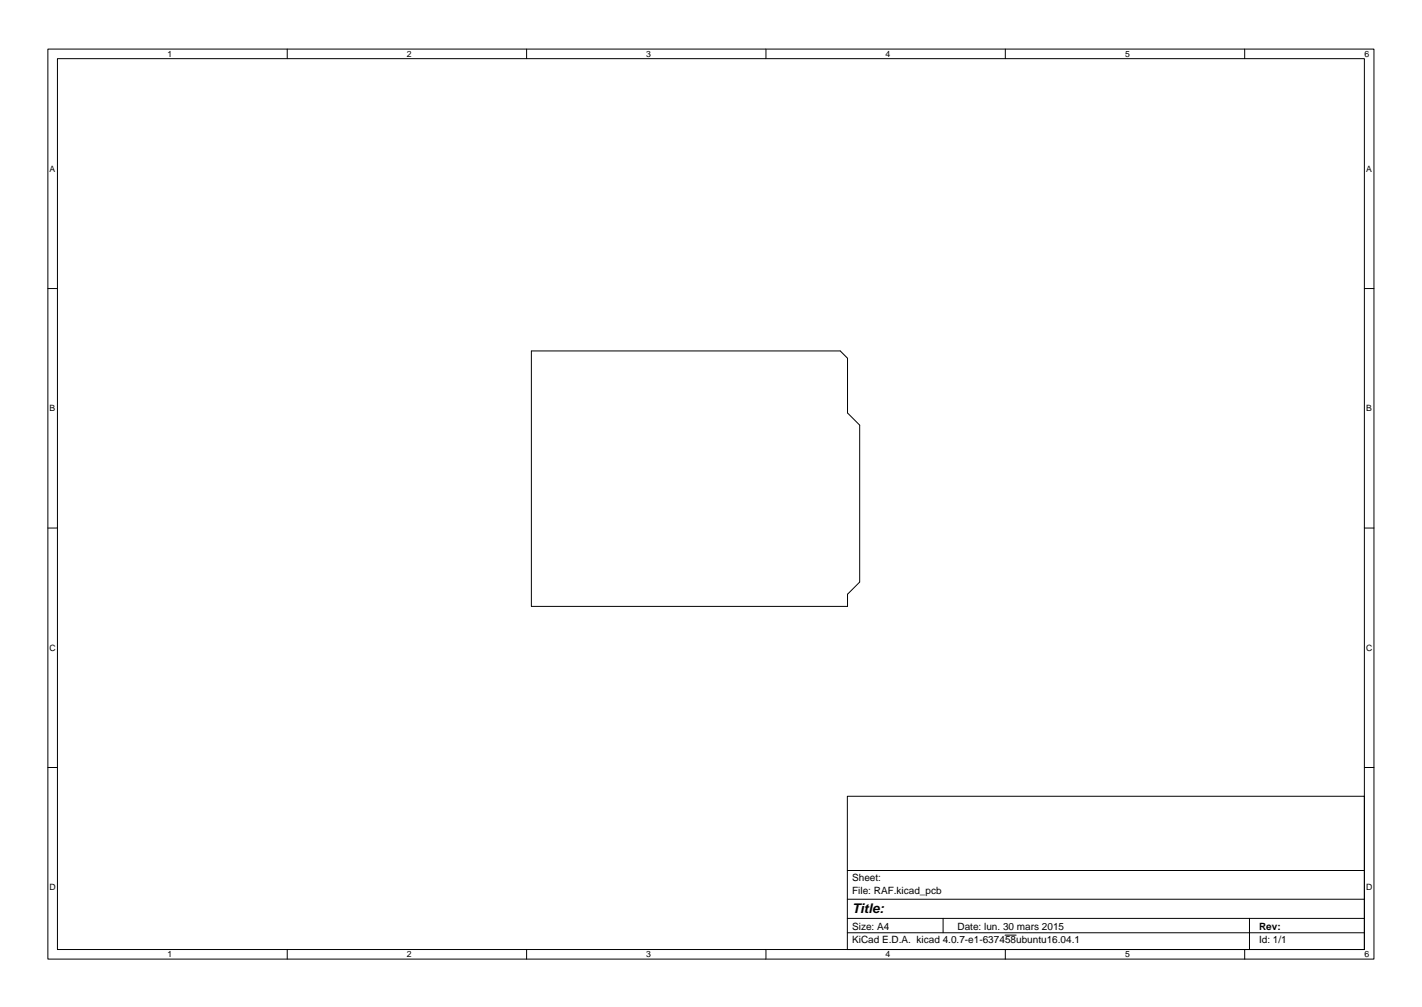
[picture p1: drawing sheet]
<svg xmlns="http://www.w3.org/2000/svg" width="297mm" height="210mm" viewBox="0 0 297 210" stroke-linecap="round" stroke-linejoin="round" font-family="sans-serif">
<defs><g id="words">
<text font-size="2.8" x="178" y="190.6">Title:</text>
<g font-size="2.1">
<text x="178" y="184">Sheet:</text>
<text x="178" y="186.7">File: RAF.kicad_pcb</text>
<text x="178" y="196.9">KiCad E.D.A. kicad 4.0.7-e1-637458ubuntu16.04.1</text>
<text x="178" y="194.1">Size: A4</text>
<text x="200" y="194.1">Date: lun. 30 mars 2015</text>
<text x="263" y="194.1">Rev:</text>
<text x="263" y="196.9">Id: 1/1</text>
</g>
<g font-size="1.8">
<text x="35" y="11.9">1</text>
<text x="85" y="11.9">2</text>
<text x="135" y="11.9">3</text>
<text x="185" y="11.9">4</text>
<text x="235" y="11.9">5</text>
<text x="285" y="11.9">6</text>
<text x="10.3" y="35.9">A</text>
<text x="285.3" y="35.9">A</text>
<text x="10.3" y="85.9">B</text>
<text x="285.3" y="85.9">B</text>
<text x="10.3" y="135.9">C</text>
<text x="285.3" y="135.9">C</text>
<text x="10.3" y="185.9">D</text>
<text x="285.3" y="185.9">D</text>
<text x="35" y="199.9">1</text>
<text x="85" y="199.9">2</text>
<text x="135" y="199.9">3</text>
<text x="185" y="199.9">4</text>
<text x="235" y="199.9">5</text>
<text x="285" y="199.9">6</text>
</g>
</g></defs>
<g fill="none" stroke="#000" stroke-width=".21">
<path d="M10 10.2h277v190.1h-277zM12 12.2h273v186.1h-273zM60 10.2v2M110 10.2v2M160 10.2v2M210 10.2v2M260 10.2v2M10 60.2h2M111 73.3h64.5l1.5 1.5v11.4l2.6 2.6v32.7l-2.6 2.6v2.5h-66zM285 60.2h2M10 110.2h2M285 110.2h2"/>
<path d="M10 160.2h2M177 166.3h108v32h-108zM285 160.2h2M60 198.3v2M110 198.3v2M160 198.3v2M177 194.8h108M177 191.8h108M177 187.8h108M177 181.8h108M197 191.8v3M209.9 195.3h2.4"/>
<path d="M210 198.3v2M260 198.3v2M261 191.8v6.5"/>
</g>
<use href="#words"/>
</svg>
